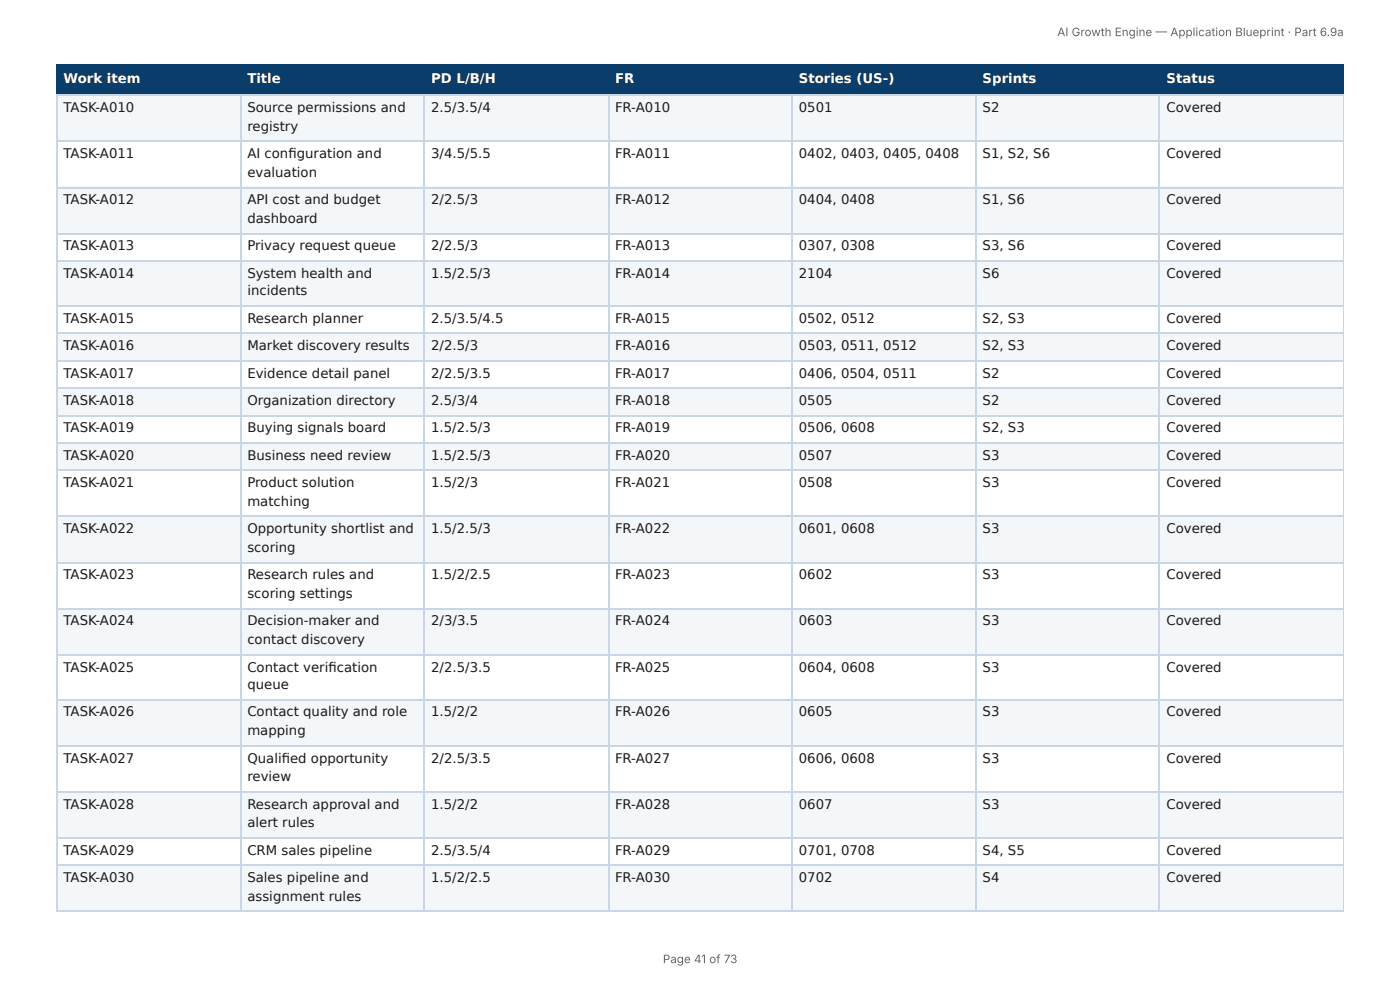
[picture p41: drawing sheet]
<svg xmlns="http://www.w3.org/2000/svg" width="297mm" height="210mm" viewBox="0 0 297 210" stroke-linecap="round" stroke-linejoin="round" font-family="sans-serif">
<defs><g id="words">
<g font-size="2.8" fill="#fff">
<text x="13.5" y="17.7">Work item</text>
<text x="52.5" y="17.7">Title</text>
<text x="91.6" y="17.7">PD L/B/H</text>
<text x="130.6" y="17.7">FR</text>
<text x="169.7" y="17.7">Stories (US-)</text>
<text x="208.7" y="17.7">Sprints</text>
<text x="247.7" y="17.7">Status</text>
</g>
<g font-size="2.8" fill="#1a1a1a">
<text x="13.5" y="23.8">TASK-A010</text>
<text x="52.5" y="23.8">Source permissions and</text>
<text x="91.6" y="23.8">2.5/3.5/4</text>
<text x="130.6" y="23.8">FR-A010</text>
<text x="169.7" y="23.8">0501</text>
<text x="208.7" y="23.8">S2</text>
<text x="247.7" y="23.8">Covered</text>
<text x="52.5" y="27.8">registry</text>
<text x="13.5" y="33.6">TASK-A011</text>
<text x="52.5" y="33.6">AI confi guration and</text>
<text x="91.6" y="33.6">3/4.5/5.5</text>
<text x="130.6" y="33.6">FR-A011</text>
<text x="169.7" y="33.6">0402, 0403, 0405, 0408</text>
<text x="208.7" y="33.6">S1, S2, S6</text>
<text x="247.7" y="33.6">Covered</text>
<text x="52.5" y="37.6">evaluation</text>
<text x="13.5" y="43.4">TASK-A012</text>
<text x="52.5" y="43.4">API cost and budget</text>
<text x="52.5" y="47.4">dashboard</text>
<text x="91.6" y="43.4">2/2.5/3</text>
<text x="130.6" y="43.4">FR-A012</text>
<text x="169.7" y="43.4">0404, 0408</text>
<text x="208.7" y="43.4">S1, S6</text>
<text x="247.7" y="43.4">Covered</text>
<text x="13.5" y="53.2">TASK-A013</text>
<text x="52.5" y="53.2">Privacy request queue</text>
<text x="91.6" y="53.2">2/2.5/3</text>
<text x="130.6" y="53.2">FR-A013</text>
<text x="169.7" y="53.2">0307, 0308</text>
<text x="208.7" y="53.2">S3, S6</text>
<text x="247.7" y="53.2">Covered</text>
<text x="13.5" y="59">TASK-A014</text>
<text x="52.5" y="59">System health and</text>
<text x="91.6" y="59">1.5/2.5/3</text>
<text x="130.6" y="59">FR-A014</text>
<text x="169.7" y="59">2104</text>
<text x="208.7" y="59">S6</text>
<text x="247.7" y="59">Covered</text>
<text x="52.5" y="62.7">incidents</text>
<text x="13.5" y="68.5">TASK-A015</text>
<text x="52.5" y="68.5">Research planner</text>
<text x="91.6" y="68.5">2.5/3.5/4.5</text>
<text x="130.6" y="68.5">FR-A015</text>
<text x="169.7" y="68.5">0502, 0512</text>
<text x="208.7" y="68.5">S2, S3</text>
<text x="247.7" y="68.5">Covered</text>
<text x="13.5" y="74.3">TASK-A016</text>
<text x="52.5" y="74.3">Market discovery results</text>
<text x="91.6" y="74.3">2/2.5/3</text>
<text x="130.6" y="74.3">FR-A016</text>
<text x="169.7" y="74.3">0503, 0511, 0512</text>
<text x="208.7" y="74.3">S2, S3</text>
<text x="247.7" y="74.3">Covered</text>
<text x="13.5" y="80.2">TASK-A017</text>
<text x="52.5" y="80.2">Evidence detail panel</text>
<text x="91.6" y="80.2">2/2.5/3.5</text>
<text x="130.6" y="80.2">FR-A017</text>
<text x="169.7" y="80.2">0406, 0504, 0511</text>
<text x="208.7" y="80.2">S2</text>
<text x="247.7" y="80.2">Covered</text>
<text x="13.5" y="86">TASK-A018</text>
<text x="52.5" y="86">Organization directory</text>
<text x="91.6" y="86">2.5/3/4</text>
<text x="130.6" y="86">FR-A018</text>
<text x="169.7" y="86">0505</text>
<text x="208.7" y="86">S2</text>
<text x="247.7" y="86">Covered</text>
<text x="13.5" y="91.8">TASK-A019</text>
<text x="52.5" y="91.8">Buying signals board</text>
<text x="91.6" y="91.8">1.5/2.5/3</text>
<text x="130.6" y="91.8">FR-A019</text>
<text x="169.7" y="91.8">0506, 0608</text>
<text x="208.7" y="91.8">S2, S3</text>
<text x="247.7" y="91.8">Covered</text>
<text x="13.5" y="97.6">TASK-A020</text>
<text x="52.5" y="97.6">Business need review</text>
<text x="91.6" y="97.6">1.5/2.5/3</text>
<text x="130.6" y="97.6">FR-A020</text>
<text x="169.7" y="97.6">0507</text>
<text x="208.7" y="97.6">S3</text>
<text x="247.7" y="97.6">Covered</text>
<text x="13.5" y="103.5">TASK-A021</text>
<text x="52.5" y="103.5">Product solution</text>
<text x="52.5" y="107.4">matching</text>
<text x="91.6" y="103.5">1.5/2/3</text>
<text x="130.6" y="103.5">FR-A021</text>
<text x="169.7" y="103.5">0508</text>
<text x="208.7" y="103.5">S3</text>
<text x="247.7" y="103.5">Covered</text>
<text x="13.5" y="113.2">TASK-A022</text>
<text x="52.5" y="113.2">Opportunity shortlist and</text>
<text x="91.6" y="113.2">1.5/2.5/3</text>
<text x="130.6" y="113.2">FR-A022</text>
<text x="169.7" y="113.2">0601, 0608</text>
<text x="208.7" y="113.2">S3</text>
<text x="247.7" y="113.2">Covered</text>
<text x="52.5" y="117.2">scoring</text>
<text x="13.5" y="123">TASK-A023</text>
<text x="52.5" y="123">Research rules and</text>
<text x="91.6" y="123">1.5/2/2.5</text>
<text x="130.6" y="123">FR-A023</text>
<text x="169.7" y="123">0602</text>
<text x="208.7" y="123">S3</text>
<text x="247.7" y="123">Covered</text>
<text x="52.5" y="127">scoring settings</text>
<text x="13.5" y="132.8">TASK-A024</text>
<text x="52.5" y="132.8">Decision-maker and</text>
<text x="52.5" y="136.8">contact discovery</text>
<text x="91.6" y="132.8">2/3/3.5</text>
<text x="130.6" y="132.8">FR-A024</text>
<text x="169.7" y="132.8">0603</text>
<text x="208.7" y="132.8">S3</text>
<text x="247.7" y="132.8">Covered</text>
<text x="13.5" y="142.6">TASK-A025</text>
<text x="52.5" y="142.6">Contact verifi cation</text>
<text x="91.6" y="142.6">2/2.5/3.5</text>
<text x="130.6" y="142.6">FR-A025</text>
<text x="169.7" y="142.6">0604, 0608</text>
<text x="208.7" y="142.6">S3</text>
<text x="247.7" y="142.6">Covered</text>
<text x="52.5" y="146.3">queue</text>
<text x="13.5" y="152.1">TASK-A026</text>
<text x="52.5" y="152.1">Contact quality and role</text>
<text x="91.6" y="152.1">1.5/2/2</text>
<text x="130.6" y="152.1">FR-A026</text>
<text x="169.7" y="152.1">0605</text>
<text x="208.7" y="152.1">S3</text>
<text x="247.7" y="152.1">Covered</text>
<text x="13.5" y="161.9">TASK-A027</text>
<text x="52.5" y="156.1">mapping</text>
<text x="52.5" y="161.9">Qualifi ed opportunity</text>
<text x="91.6" y="161.9">2/2.5/3.5</text>
<text x="130.6" y="161.9">FR-A027</text>
<text x="169.7" y="161.9">0606, 0608</text>
<text x="208.7" y="161.9">S3</text>
<text x="247.7" y="161.9">Covered</text>
<text x="52.5" y="165.9">review</text>
<text x="13.5" y="171.7">TASK-A028</text>
<text x="52.5" y="171.7">Research approval and</text>
<text x="91.6" y="171.7">1.5/2/2</text>
<text x="130.6" y="171.7">FR-A028</text>
<text x="169.7" y="171.7">0607</text>
<text x="208.7" y="171.7">S3</text>
<text x="247.7" y="171.7">Covered</text>
<text x="52.5" y="175.7">alert rules</text>
<text x="13.5" y="181.5">TASK-A029</text>
<text x="52.5" y="181.5">CRM sales pipeline</text>
<text x="91.6" y="181.5">2.5/3.5/4</text>
<text x="130.6" y="181.5">FR-A029</text>
<text x="169.7" y="181.5">0701, 0708</text>
<text x="208.7" y="181.5">S4, S5</text>
<text x="247.7" y="181.5">Covered</text>
<text x="13.5" y="187.3">TASK-A030</text>
<text x="52.5" y="187.3">Sales pipeline and</text>
<text x="52.5" y="191.3">assignment rules</text>
<text x="91.6" y="187.3">1.5/2/2.5</text>
<text x="130.6" y="187.3">FR-A030</text>
<text x="169.7" y="187.3">0702</text>
<text x="208.7" y="187.3">S4</text>
<text x="247.7" y="187.3">Covered</text>
</g>
<g font-size="2.5" fill="#666">
<text x="224.6" y="7.7">AI Growth Engine — Application Blueprint · Part 6.9a</text>
<text x="140.8" y="204.5">Page 41 of 73</text>
</g>
</g></defs>
<g fill="#0b3d6b">
<path d="M12.2 14h38.9v6.1h-38.9z"/>
<path d="M51.1 14h39.1v6.1h-39.1z"/>
<path d="M90.2 14h38.9v6.1h-38.9z"/>
<path d="M129.1 14h39.2v6.1h-39.2z"/>
<path d="M168.3 14h38.9v6.1h-38.9z"/>
<path d="M207.2 14h39.1v6.1h-39.1z"/>
<path d="M246.3 14h39.1v6.1h-39.1z"/>
</g>
<g fill="#f4f7fa">
<path d="M12.2 20.1h38.9v9.8h-38.9z"/>
<path d="M51.1 20.1h39.1v9.8h-39.1z"/>
<path d="M90.2 20.1h38.9v9.8h-38.9z"/>
<path d="M129.1 20.1h39.2v9.8h-39.2z"/>
<path d="M168.3 20.1h38.9v9.8h-38.9z"/>
<path d="M207.2 20.1h39.1v9.8h-39.1z"/>
<path d="M246.3 20.1h39.1v9.8h-39.1z"/>
<path d="M12.2 39.7h38.9v9.8h-38.9z"/>
<path d="M51.1 39.7h39.1v9.8h-39.1z"/>
<path d="M90.2 39.7h38.9v9.8h-38.9z"/>
<path d="M129.1 39.7h39.2v9.8h-39.2z"/>
<path d="M168.3 39.7h38.9v9.8h-38.9z"/>
<path d="M207.2 39.7h39.1v9.8h-39.1z"/>
<path d="M246.3 39.7h39.1v9.8h-39.1z"/>
<path d="M12.2 55.3h38.9v9.8h-38.9z"/>
<path d="M51.1 55.3h39.1v9.8h-39.1z"/>
<path d="M90.2 55.3h38.9v9.8h-38.9z"/>
<path d="M129.1 55.3h39.2v9.8h-39.2z"/>
<path d="M168.3 55.3h38.9v9.8h-38.9z"/>
<path d="M207.2 55.3h39.1v9.8h-39.1z"/>
<path d="M246.3 55.3h39.1v9.8h-39.1z"/>
<path d="M12.2 70.9h38.9v5.8h-38.9z"/>
<path d="M51.1 70.9h39.1v5.8h-39.1z"/>
<path d="M90.2 70.9h38.9v5.8h-38.9z"/>
<path d="M129.1 70.9h39.2v5.8h-39.2z"/>
<path d="M168.3 70.9h38.9v5.8h-38.9z"/>
<path d="M207.2 70.9h39.1v5.8h-39.1z"/>
<path d="M246.3 70.9h39.1v5.8h-39.1z"/>
<path d="M12.2 82.6h38.9v5.8h-38.9z"/>
<path d="M51.1 82.6h39.1v5.8h-39.1z"/>
<path d="M90.2 82.6h38.9v5.8h-38.9z"/>
<path d="M129.1 82.6h39.2v5.8h-39.2z"/>
<path d="M168.3 82.6h38.9v5.8h-38.9z"/>
<path d="M207.2 82.6h39.1v5.8h-39.1z"/>
<path d="M246.3 82.6h39.1v5.8h-39.1z"/>
<path d="M12.2 94.2h38.9v5.8h-38.9z"/>
<path d="M51.1 94.2h39.1v5.8h-39.1z"/>
<path d="M90.2 94.2h38.9v5.8h-38.9z"/>
<path d="M129.1 94.2h39.2v5.8h-39.2z"/>
<path d="M168.3 94.2h38.9v5.8h-38.9z"/>
<path d="M207.2 94.2h39.1v5.8h-39.1z"/>
<path d="M246.3 94.2h39.1v5.8h-39.1z"/>
<path d="M12.2 109.5h38.9v9.8h-38.9z"/>
<path d="M51.1 109.5h39.1v9.8h-39.1z"/>
<path d="M90.2 109.5h38.9v9.8h-38.9z"/>
<path d="M129.1 109.5h39.2v9.8h-39.2z"/>
<path d="M168.3 109.5h38.9v9.8h-38.9z"/>
<path d="M207.2 109.5h39.1v9.8h-39.1z"/>
<path d="M246.3 109.5h39.1v9.8h-39.1z"/>
<path d="M12.2 129.1h38.9v9.8h-38.9z"/>
<path d="M51.1 129.1h39.1v9.8h-39.1z"/>
<path d="M90.2 129.1h38.9v9.8h-38.9z"/>
<path d="M129.1 129.1h39.2v9.8h-39.2z"/>
<path d="M168.3 129.1h38.9v9.8h-38.9z"/>
<path d="M207.2 129.1h39.1v9.8h-39.1z"/>
<path d="M246.3 129.1h39.1v9.8h-39.1z"/>
<path d="M12.2 148.7h38.9v9.8h-38.9z"/>
<path d="M51.1 148.7h39.1v9.8h-39.1z"/>
<path d="M90.2 148.7h38.9v9.8h-38.9z"/>
<path d="M129.1 148.7h39.2v9.8h-39.2z"/>
<path d="M168.3 148.7h38.9v9.8h-38.9z"/>
<path d="M207.2 148.7h39.1v9.8h-39.1z"/>
<path d="M246.3 148.7h39.1v9.8h-39.1z"/>
<path d="M12.2 168.3h38.9v9.8h-38.9z"/>
<path d="M51.1 168.3h39.1v9.8h-39.1z"/>
<path d="M90.2 168.3h38.9v9.8h-38.9z"/>
<path d="M129.1 168.3h39.2v9.8h-39.2z"/>
<path d="M168.3 168.3h38.9v9.8h-38.9z"/>
<path d="M207.2 168.3h39.1v9.8h-39.1z"/>
<path d="M246.3 168.3h39.1v9.8h-39.1z"/>
<path d="M12.2 183.6h38.9v9.8h-38.9z"/>
<path d="M51.1 183.6h39.1v9.8h-39.1z"/>
<path d="M90.2 183.6h38.9v9.8h-38.9z"/>
<path d="M129.1 183.6h39.2v9.8h-39.2z"/>
<path d="M168.3 183.6h38.9v9.8h-38.9z"/>
<path d="M207.2 183.6h39.1v9.8h-39.1z"/>
<path d="M246.3 183.6h39.1v9.8h-39.1z"/>
</g>
<path d="M11.9 13.9h273.5M12 13.8v6.6M51.2 13.8v6.6M90.1 13.8v6.6M129.2 13.8v6.6M168.1 13.8v6.6M207.3 13.8v6.6M246.2 13.8v6.6M11.9 20.2h273.5" fill="none" stroke="#0b3d6b" stroke-width=".26"/>
<path d="M285.3 13.8v6.6" fill="none" stroke="#0b3d6b" stroke-width=".21"/>
<g fill="none" stroke="#c9d6e3" stroke-width=".26">
<path d="M11.9 20.2h273.5M11.9 30h273.5M11.9 39.8h273.5M12 20.4v173M51.2 20.4v173M90.1 20.4v173M129.2 20.4v173M168.1 20.4v173M207.3 20.4v173M246.2 20.4v173M11.9 49.6h273.5M11.9 55.4h273.5"/>
<path d="M11.9 65h273.5M11.9 70.8h273.5M11.9 76.6h273.5M11.9 82.4h273.5M11.9 88.2h273.5M11.9 94.1h273.5M11.9 99.9h273.5M11.9 109.7h273.5M11.9 119.5h273.5M11.9 129.2h273.5M11.9 139h273.5M11.9 148.6h273.5"/>
<path d="M11.9 158.4h273.5M11.9 168.1h273.5M11.9 177.9h273.5M11.9 183.8h273.5M11.9 193.5h273.5"/>
</g>
<path d="M285.3 20.4v173" fill="none" stroke="#c9d6e3" stroke-width=".21"/>
<use href="#words"/>
</svg>
